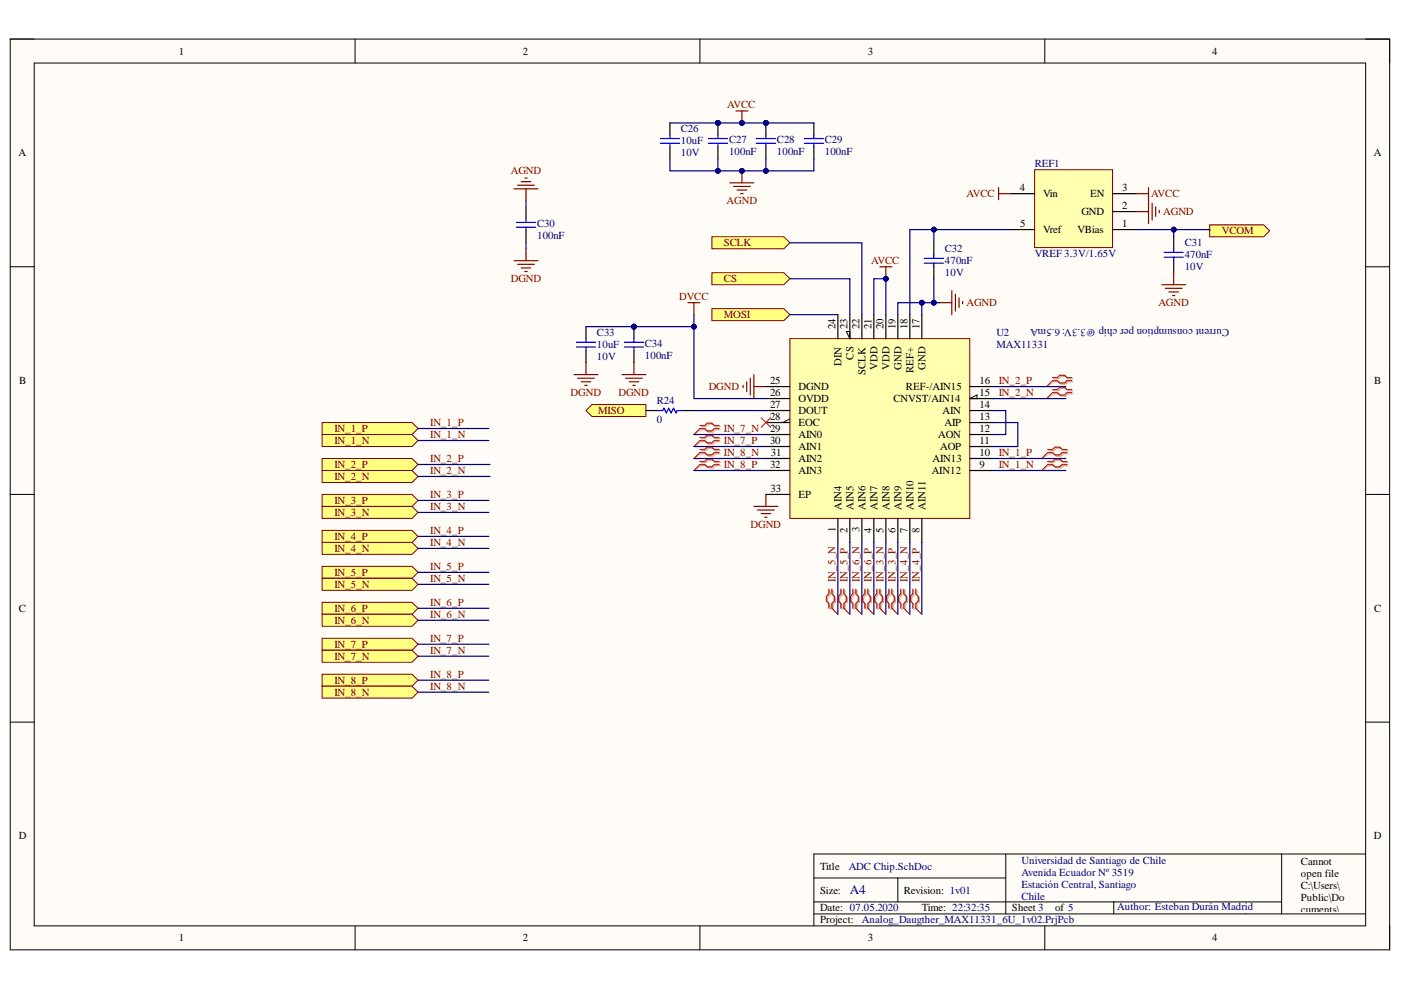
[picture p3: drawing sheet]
<svg xmlns="http://www.w3.org/2000/svg" width="297mm" height="210mm" viewBox="0 0 297 210" stroke-linecap="round" stroke-linejoin="round" font-family="sans-serif">
<defs><g id="words">
<text font-size="2.8" fill="#000080" x="180.2" y="189.6">A4</text>
<g font-size="2.3">
<text x="37.9" y="11.6">1</text>
<text x="110.8" y="11.6">2</text>
<text x="184" y="11.6">3</text>
<text x="257" y="11.6">4</text>
<text x="3.9" y="33.1">A</text>
<text x="291.3" y="33.1">A</text>
<text x="216.2" y="40.5">4</text>
<text x="221.2" y="41.8">Vin</text>
<text x="231.1" y="41.8">EN</text>
<text x="237.9" y="40.5">3</text>
<text x="229.3" y="45.6">GND</text>
<text x="237.9" y="44.3">2</text>
<text x="216.3" y="48.1">5</text>
<text x="221.2" y="49.5">Vref</text>
<text x="228.4" y="49.5">VBias</text>
<text x="237.9" y="48.1">1</text>
<text x="177.2" y="69.7" transform="rotate(-90 177.2 69.7)">24</text>
<text x="179.7" y="69.7" transform="rotate(-90 179.7 69.7)">23</text>
<text x="182.2" y="69.7" transform="rotate(-90 182.2 69.7)">22</text>
<text x="184.8" y="69.7" transform="rotate(-90 184.8 69.7)">21</text>
<text x="187.3" y="69.7" transform="rotate(-90 187.3 69.7)">20</text>
<text x="189.8" y="69.7" transform="rotate(-90 189.8 69.7)">19</text>
<text x="192.4" y="69.7" transform="rotate(-90 192.4 69.7)">18</text>
<text x="194.9" y="69.7" transform="rotate(-90 194.9 69.7)">17</text>
<text x="178.4" y="77.6" transform="rotate(-90 178.4 77.6)">DIN</text>
<text x="181" y="76.3" transform="rotate(-90 181 76.3)">CS</text>
<text x="4.1" y="81.4">B</text>
<text x="163.3" y="81.4">25</text>
<text x="163.3" y="84">26</text>
<text x="169.3" y="82.7">DGND</text>
<text x="183.5" y="79.5" transform="rotate(-90 183.5 79.5)">SCLK</text>
<text x="186" y="78.5" transform="rotate(-90 186 78.5)">VDD</text>
<text x="188.6" y="78.5" transform="rotate(-90 188.6 78.5)">VDD</text>
<text x="191.1" y="78.5" transform="rotate(-90 191.1 78.5)">GND</text>
<text x="192" y="82.7">REF-/AIN15</text>
<text x="193.7" y="79" transform="rotate(-90 193.7 79)">REF+</text>
<text x="196.2" y="78.5" transform="rotate(-90 196.2 78.5)">GND</text>
<text x="207.7" y="84">15</text>
<text x="207.7" y="81.4">16</text>
<text x="291.4" y="81.4">B</text>
<text x="163.3" y="86.5">27</text>
<text x="163.3" y="89">28</text>
<text x="169.3" y="85.2">OVDD</text>
<text x="169.3" y="87.8">DOUT</text>
<text x="189.4" y="85.2">CNVST/AIN14</text>
<text x="199.8" y="87.8">AIN</text>
<text x="207.7" y="89">13</text>
<text x="207.7" y="86.5">14</text>
<text x="163.3" y="91.6">29</text>
<text x="163.3" y="94.2">30</text>
<text x="169.3" y="90.3">EOC</text>
<text x="169.3" y="92.9">AIN0</text>
<text x="169.3" y="95.4">AIN1</text>
<text x="198.9" y="92.9">AON</text>
<text x="199.3" y="95.4">AOP</text>
<text x="200.3" y="90.3">AIP</text>
<text x="207.7" y="94.2">11</text>
<text x="207.7" y="91.6">12</text>
<text x="163.3" y="99.3">32</text>
<text x="163.5" y="96.7">31</text>
<text x="169.3" y="98">AIN2</text>
<text x="169.3" y="100.5">AIN3</text>
<text x="197.5" y="100.5">AIN12</text>
<text x="197.7" y="98">AIN13</text>
<text x="207.7" y="99.3">9</text>
<text x="207.7" y="96.7">10</text>
<text x="163.4" y="104.3">33</text>
<text x="169.3" y="105.6">EP</text>
<text x="177.2" y="112.8" transform="rotate(-90 177.2 112.8)">1</text>
<text x="178.4" y="108.1" transform="rotate(-90 178.4 108.1)">AIN4</text>
<text x="179.7" y="113" transform="rotate(-90 179.7 113)">2</text>
<text x="181" y="108.1" transform="rotate(-90 181 108.1)">AIN5</text>
<text x="182.2" y="112.9" transform="rotate(-90 182.2 112.9)">3</text>
<text x="183.5" y="108.1" transform="rotate(-90 183.5 108.1)">AIN6</text>
<text x="184.8" y="113" transform="rotate(-90 184.8 113)">4</text>
<text x="186" y="108.1" transform="rotate(-90 186 108.1)">AIN7</text>
<text x="187.3" y="112.9" transform="rotate(-90 187.3 112.9)">5</text>
<text x="188.6" y="108.1" transform="rotate(-90 188.6 108.1)">AIN8</text>
<text x="189.8" y="113" transform="rotate(-90 189.8 113)">6</text>
<text x="191.1" y="108.1" transform="rotate(-90 191.1 108.1)">AIN9</text>
<text x="192.4" y="113" transform="rotate(-90 192.4 113)">7</text>
<text x="193.7" y="108.1" transform="rotate(-90 193.7 108.1)">AIN10</text>
<text x="194.9" y="112.9" transform="rotate(-90 194.9 112.9)">8</text>
<text x="196.2" y="108.1" transform="rotate(-90 196.2 108.1)">AIN11</text>
<text x="4" y="129.7">C</text>
<text x="291.4" y="129.7">C</text>
<text x="4" y="178">D</text>
<text x="291.3" y="178">D</text>
<text x="173.9" y="184.4">Title</text>
<text x="275.8" y="183.4">Cannot</text>
<text x="275.8" y="185.9">open file</text>
<text x="173.9" y="189.4">Size:</text>
<text x="191.6" y="189.4">Revision: 1v01</text>
<text x="275.8" y="188.4">C:\Users\</text>
<text x="275.8" y="191">Public\Do</text>
<text x="173.9" y="193.3">Date: 07.05.2020</text>
<text x="173.9" y="195.8">Project:</text>
<text x="195.4" y="193.3">Time: 22:32:35</text>
<text x="214.6" y="193.3">Sheet 3</text>
<text x="223.7" y="193.3">of 5</text>
<text x="275.8" y="193.5">cuments\</text>
<text x="275.8" y="196">Altium\A</text>
<text x="37.9" y="199.6">1</text>
<text x="110.8" y="199.6">2</text>
<text x="184" y="199.6">3</text>
<text x="257" y="199.6">4</text>
<text x="275.8" y="201.1">m</text>
</g>
<g font-size="2.3" fill="#800000">
<text x="154.1" y="23">AVCC</text>
<text x="108.3" y="37">AGND</text>
<text x="204.9" y="41.8">AVCC</text>
<text x="244.1" y="41.8">AVCC</text>
<text x="154.1" y="43.3">AGND</text>
<text x="246.6" y="45.6">AGND</text>
<text x="153.5" y="52.3">SCLK</text>
<text x="259.1" y="49.7">VCOM</text>
<text x="108.3" y="59.9">DGND</text>
<text x="153.5" y="59.9">CS</text>
<text x="184.7" y="56.1">AVCC</text>
<text x="144" y="63.7">DVCC</text>
<text x="204.9" y="64.9">AGND</text>
<text x="245.6" y="64.9">AGND</text>
<text x="153.5" y="67.5">MOSI</text>
<text x="121" y="84">DGND</text>
<text x="131.1" y="84">DGND</text>
<text x="150.3" y="82.7">DGND</text>
<text x="211.8" y="81.4">IN_2_P</text>
<text x="211.8" y="84">IN_2_N</text>
<text x="126.8" y="87.8">MISO</text>
<text x="70.9" y="91.6">IN_1_P</text>
<text x="70.9" y="94.2">IN_1_N</text>
<text x="91.2" y="90.3">IN_1_P</text>
<text x="91.2" y="92.9">IN_1_N</text>
<text x="153.5" y="94.2">IN_7_P</text>
<text x="153.5" y="91.6">IN_7_N</text>
<text x="70.9" y="99.3">IN_2_P</text>
<text x="70.9" y="101.8">IN_2_N</text>
<text x="91.2" y="98">IN_2_P</text>
<text x="91.2" y="100.5">IN_2_N</text>
<text x="153.5" y="99.3">IN_8_P</text>
<text x="153.5" y="96.7">IN_8_N</text>
<text x="211.8" y="96.7">IN_1_P</text>
<text x="211.8" y="99.3">IN_1_N</text>
<text x="70.9" y="106.9">IN_3_P</text>
<text x="91.2" y="105.6">IN_3_P</text>
<text x="70.9" y="109.4">IN_3_N</text>
<text x="91.2" y="108.1">IN_3_N</text>
<text x="91.2" y="113.2">IN_4_P</text>
<text x="159.1" y="111.9">DGND</text>
<text x="70.9" y="114.5">IN_4_P</text>
<text x="70.9" y="117">IN_4_N</text>
<text x="91.2" y="115.7">IN_4_N</text>
<text x="70.9" y="122.1">IN_5_P</text>
<text x="70.9" y="124.6">IN_5_N</text>
<text x="91.2" y="120.8">IN_5_P</text>
<text x="91.2" y="123.3">IN_5_N</text>
<text x="177.2" y="123.3" transform="rotate(-90 177.2 123.3)">IN_5_N</text>
<text x="179.7" y="123.3" transform="rotate(-90 179.7 123.3)">IN_5_P</text>
<text x="182.2" y="123.3" transform="rotate(-90 182.2 123.3)">IN_6_N</text>
<text x="184.8" y="123.3" transform="rotate(-90 184.8 123.3)">IN_6_P</text>
<text x="187.3" y="123.3" transform="rotate(-90 187.3 123.3)">IN_3_N</text>
<text x="189.8" y="123.3" transform="rotate(-90 189.8 123.3)">IN_3_P</text>
<text x="192.4" y="123.3" transform="rotate(-90 192.4 123.3)">IN_4_N</text>
<text x="194.9" y="123.3" transform="rotate(-90 194.9 123.3)">IN_4_P</text>
<text x="70.9" y="129.7">IN_6_P</text>
<text x="91.2" y="128.4">IN_6_P</text>
<text x="91.2" y="131">IN_6_N</text>
<text x="70.9" y="132.2">IN_6_N</text>
<text x="70.9" y="137.4">IN_7_P</text>
<text x="91.2" y="136.1">IN_7_P</text>
<text x="70.9" y="139.9">IN_7_N</text>
<text x="91.2" y="138.6">IN_7_N</text>
<text x="91.2" y="143.7">IN_8_P</text>
<text x="70.9" y="145">IN_8_P</text>
<text x="70.9" y="147.5">IN_8_N</text>
<text x="91.2" y="146.3">IN_8_N</text>
</g>
<g font-size="2.3" fill="#000080">
<text x="144.3" y="28.1">C26</text>
<text x="144.3" y="33.1">10V</text>
<text x="144.3" y="30.6">10uF</text>
<text x="154.6" y="30.4">C27</text>
<text x="154.6" y="32.9">100nF</text>
<text x="164.7" y="30.4">C28</text>
<text x="164.7" y="32.9">100nF</text>
<text x="174.9" y="30.4">C29</text>
<text x="174.9" y="32.9">100nF</text>
<text x="219.4" y="35.4">REF1</text>
<text x="113.9" y="48.1">C30</text>
<text x="113.9" y="50.7">100nF</text>
<text x="200.3" y="53.5">C32</text>
<text x="251.2" y="52.3">C31</text>
<text x="200.3" y="58.6">10V</text>
<text x="200.3" y="56.1">470nF</text>
<text x="219.4" y="54.5">VREF 3.3V/1.65V</text>
<text x="251.2" y="57.3">10V</text>
<text x="251.2" y="54.8">470nF</text>
<text x="126.6" y="71.3">C33</text>
<text x="211.3" y="71.3">U2</text>
<text x="260.6" y="69.7" transform="rotate(-180 260.6 69.7)">Current consumption per chip @3.3V:6.5mA</text>
<text x="126.6" y="76.3">10V</text>
<text x="126.6" y="73.8">10uF</text>
<text x="136.7" y="73.6">C34</text>
<text x="136.7" y="76.1">100nF</text>
<text x="211.3" y="73.8">MAX11331</text>
<text x="139.3" y="85.7">R24</text>
<text x="139.3" y="89.8">0</text>
<text x="180" y="184.4">ADC Chip.SchDoc</text>
<text x="216.6" y="185.6">Avenida Ecuador Nº 3519</text>
<text x="216.6" y="183.1">Universidad de Santiago de Chile</text>
<text x="216.6" y="188.2">Estación Central, Santiago</text>
<text x="216.6" y="190.7">Chile</text>
<text x="182.7" y="195.8">Analog_Daugther_MAX11331_6U_1v02.PrjPcb</text>
<text x="236.9" y="193">Author: Esteban Durán Madrid</text>
</g>
</g></defs>
<path d="M2.2 8.3h292.4v193.1h-292.4z" fill-rule="evenodd" fill="#fffcf8"/>
<path d="M2.2 8.3h292.4v193.1h-292.4z" fill="none" stroke="#000" stroke-width=".21"/>
<path d="M7.3 13.4h282.2v182.9h-282.2z" fill-rule="evenodd" fill="#fffcf8"/>
<g fill="none" stroke="#000" stroke-width=".21">
<path d="M2.2 8.3h5.1M7.3 13.4h282.2v182.9h-282.2zM75.3 8.3v5.1M148.4 8.3v5.1M221.5 8.3v5.1M289.5 8.3h5.1v5.1M2.2 56.6h5.1M289.5 56.6h5.1M2.2 104.8h5.1M289.5 104.8h5.1M2.2 153.1h5.1M289.5 153.1h5.1"/>
<path d="M75.3 196.3v5.1M148.4 196.3v5.1M172.6 186.2h40.6M172.6 193.8h116.9M172.6 191.2h99.1M190.4 186.2v5M213.2 181.1v12.7M221.5 196.3v5.1M236.1 191.2v2.6M271.7 181.1v12.7M289.5 181.1h-116.9v15.2M294.6 196.3v5.1"/>
</g>
<path d="M125.5 85.8h11.5v2.5h-11.5l-1.3-1.3z" fill-rule="evenodd" fill="#ffff80"/>
<path d="M125.5 85.8h11.5v2.5h-11.5l-1.3-1.3z" fill="none" stroke="#800000" stroke-width=".21"/>
<path d="M145.9 64.2h2.5M147.1 64.2v2.5" fill="none" stroke="#800000" stroke-width=".25"/>
<path d="M167.5 71.8h38.1v38.1h-38.1z" fill-rule="evenodd" fill="#ffffb0"/>
<path d="M167.5 71.8h38.1v38.1h-38.1z" fill="none" stroke="#800000" stroke-width=".21"/>
<g fill="none" stroke="#000" stroke-width=".25">
<path d="M177.6 66.7v5.1M180.2 66.7v5.1M182.7 66.7v5.1M185.3 66.7v5.1M187.8 66.7v5.1M190.4 66.7v5.1M192.9 66.7v5.1M195.4 66.7v5.1M162.4 82h5.1M162.4 84.5h5.1M162.4 87h5.1M162.4 89.6h5.1"/>
<path d="M162.4 92.1h5.1M162.4 94.7h5.1M162.4 97.2h5.1M162.4 99.8h5.1M205.6 82h5.1M205.6 84.5h5.1M205.6 87h5.1M205.6 89.6h5.1M205.6 92.1h5.1M205.6 94.7h5.1M205.6 97.2h5.1M205.6 99.8h5.1"/>
<path d="M162.4 104.8h5.1M177.6 109.9v5.1M180.2 109.9v5.1M182.7 109.9v5.1M185.3 109.9v5.1M187.8 109.9v5.1M190.4 109.9v5.1M192.9 109.9v5.1M195.4 109.9v5.1"/>
</g>
<path d="M179.4 70.3h.8v1.5zM167.5 88.8l-1.6 .8M205.6 84.5l1.5-.7v.7z" fill="none" stroke="#000" stroke-width=".21"/>
<g fill="none" stroke="#800000" stroke-width=".25">
<path d="M156 23.5h2.6M157.3 23.5v2.6M121.7 79.4h5.1M124.2 76.9v2.5M131.9 79.4h5.1M134.4 76.9v2.5M159.8 79.4v5.1M199.3 64.2h2.5M201.8 61.6v5.1M202.6 62.4v3.6M203.3 63.2v2M204.1 63.9v.5"/>
<path d="M122.5 80.2h3.5M123.2 81h2.1M124 81.7h.5M132.6 80.2h3.6M133.4 81h2M134.2 81.7h.5M157.6 81.7v.5M158.3 81v2M159.1 80.2v3.5M159.8 82h2.6"/>
</g>
<circle cx="157.3" cy="26.1" r=".51" fill="#000080"/>
<circle cx="157.3" cy="26.1" r=".51" fill="none" stroke="#000080" stroke-width=".21"/>
<path d="M68.3 89.6h19.1l1.2 1.3-1.2 1.2h-19.1z" fill-rule="evenodd" fill="#ffff80"/>
<path d="M68.3 89.6h19.1l1.2 1.3-1.2 1.2h-19.1z" fill="none" stroke="#800000" stroke-width=".21"/>
<g fill="none" stroke="#d0a19e" stroke-width=".25">
<path d="M148.7 95.6h1l.5-.5h1l.5 .5h1M148.7 96.2h1l.5 .5h1l.5-.5h1M148.7 98.1h1l.5-.5h1l.5 .5h1M148.7 98.7h1l.5 .5h1l.5-.5h1M148.7 90.5h1l.5-.5h1l.5 .5h1M148.7 91.1h1l.5 .5h1l.5-.5h1M148.7 93h1l.5-.5h1l.5 .5h1M148.7 93.7h1l.5 .5h1l.5-.5h1M222.4 95.6h1l.5-.5h1l.6 .5h1M222.4 96.2h1l.5 .5h1l.6-.5h1M222.4 98.1h1l.5-.5h1l.6 .5h1M222.4 98.7h1l.5 .5h1l.6-.5h1"/>
<path d="M176 125.2v1l-.5 .5v1l.5 .5v1M176.6 125.2v1l.5 .5v1l-.5 .5v1M178.5 125.2v1l-.5 .5v1l.5 .5v1M179.2 125.2v1l.5 .5v1l-.5 .5v1M181.1 125.2v1l-.5 .5v1l.5 .5v1M181.7 125.2v1l.5 .5v1l-.5 .5v1M183.6 125.2v1l-.5 .5v1l.5 .5v1M184.3 125.2v1l.5 .5v1l-.5 .5v1M186.2 125.2v1l-.5 .5v1l.5 .5v1M186.8 125.2v1l.5 .5v1l-.5 .5v1M188.7 125.2v1l-.5 .5v1l.5 .5v1M189.3 125.2v1l.5 .5v1l-.5 .5v1"/>
<path d="M191.2 125.2v1l-.5 .5v1l.5 .5v1M191.9 125.2v1l.5 .5v1l-.5 .5v1M193.8 125.2v1l-.5 .5v1l.5 .5v1M194.4 125.2v1l.5 .5v1l-.5 .5v1"/>
</g>
<g fill="none" stroke="#d0a19e" stroke-width=".21">
<path d="M148.7 96.2l-1.6 1M148.7 98.7l-1.6 1.1M148.7 91.1l-1.6 1M148.7 93.7l-1.6 1M222.4 96.2l-1.5 1M222.4 98.7l-1.5 1.1M176.6 129.2l1 1M179.2 129.2l1 1M181.7 129.2l1 1M184.3 129.2l1 1M186.8 129.2l1 1M189.3 129.2l1.1 1"/>
<path d="M191.9 129.2l1 1M194.4 129.2l1 1"/>
</g>
<g fill="none" stroke="#f00" stroke-width=".25">
<path d="M148.4 95.3h1l.5-.5h1l.5 .5h1.1M148.4 95.9h1l.5 .5h1l.5-.5h1.1M148.4 97.8h1l.5-.5h1l.5 .5h1.1M148.4 98.5h1l.5 .5h1l.5-.5h1.1M148.4 90.2h1l.5-.5h1l.5 .5h1.1M148.4 90.9h1l.5 .5h1l.5-.5h1.1M148.4 92.8h1l.5-.5h1l.5 .5h1.1M148.4 93.4h1l.5 .5h1l.5-.5h1.1M222.1 95.3h1.1l.5-.5h1l.5 .5h1M222.1 95.9h1.1l.5 .6h1l.5-.6h1M222.1 97.8h1.1l.5-.5h1l.5 .5h1M222.1 98.5h1.1l.5 .5h1l.5-.5h1"/>
<path d="M175.7 124.9v1l-.5 .5v1.1l.5 .5v1M176.4 124.9v1l.5 .5v1.1l-.5 .5v1M178.3 124.9v1l-.5 .5v1.1l.5 .5v1M178.9 124.9v1l.5 .5v1.1l-.5 .5v1M180.8 124.9v1l-.5 .5v1.1l.5 .5v1M181.5 124.9v1l.5 .5v1.1l-.5 .5v1M183.4 124.9v1l-.5 .5v1.1l.5 .5v1M184 124.9v1l.5 .5v1.1l-.5 .5v1M185.9 124.9v1l-.5 .5v1.1l.5 .5v1M186.5 124.9v1l.6 .5v1.1l-.6 .5v1M188.5 124.9v1l-.6 .5v1.1l.6 .5v1M189.1 124.9v1l.5 .5v1.1l-.5 .5v1"/>
<path d="M191 124.9v1l-.5 .5v1.1l.5 .5v1M191.6 124.9v1l.5 .5v1.1l-.5 .5v1M193.5 124.9v1l-.5 .5v1.1l.5 .5v1M194.2 124.9v1l.5 .5v1.1l-.5 .5v1"/>
</g>
<g fill="none" stroke="#f00" stroke-width=".21">
<path d="M148.4 95.9l-1.3 1.3M148.4 98.5l-1.3 1.3M148.4 90.9l-1.3 1.2M148.4 93.4l-1.3 1.3M161.4 88.6l2 2M163.4 88.6l-2 2M222.1 95.9l-1.2 1.3M222.1 98.5l-1.2 1.3M176.4 129l1.2 1.2M178.9 129l1.3 1.2M181.5 129l1.2 1.2M184 129l1.3 1.2"/>
<path d="M186.5 129l1.3 1.2M189.1 129l1.3 1.2M191.6 129l1.3 1.2M194.2 129l1.2 1.2"/>
</g>
<path d="M159.8 107.4h5.1M160.6 108.1h3.6M161.4 108.9h2M162.1 109.7h.5M162.4 104.8v2.6" fill="none" stroke="#800000" stroke-width=".25"/>
<path d="M142 26.1v2.5M142 31.1v2.6M198 51.5v2.5M198 56.6v2.5M124.2 69.3v2.5M124.2 74.3v2.6M137 87h2.5M144.6 87h2.5" fill="none" stroke="#000" stroke-width=".25"/>
<g fill="none" stroke="#00f" stroke-width=".25">
<path d="M140 30.4h4.1M140 29.4h4.1M142 28.6v.8M142 30.4v.7M196 55.8h4M196 54.8h4M198 54v.8M198 55.8v.8M122.2 73.6h4.1M122.2 72.6h4.1M124.2 71.8v.8M124.2 73.6v.7"/>
<path d="M139.5 87h1l.3-.5 .5 1.1 .5-1.1 .5 1.1 .5-1.1 .5 1.1 .3-.6h1"/>
</g>
<path d="M68.3 92.1h19.1l1.2 1.3-1.2 1.3h-19.1z" fill-rule="evenodd" fill="#ffff80"/>
<path d="M68.3 92.1h19.1l1.2 1.3-1.2 1.3h-19.1z" fill="none" stroke="#800000" stroke-width=".21"/>
<path d="M68.3 104.8h19.1l1.2 1.3-1.2 1.3h-19.1z" fill-rule="evenodd" fill="#ffff80"/>
<path d="M68.3 104.8h19.1l1.2 1.3-1.2 1.3h-19.1z" fill="none" stroke="#800000" stroke-width=".21"/>
<path d="M68.3 107.4h19.1l1.2 1.2-1.2 1.3h-19.1z" fill-rule="evenodd" fill="#ffff80"/>
<path d="M68.3 107.4h19.1l1.2 1.2-1.2 1.3h-19.1z" fill="none" stroke="#800000" stroke-width=".21"/>
<path d="M68.3 112.5h19.1l1.2 1.2-1.2 1.3h-19.1z" fill-rule="evenodd" fill="#ffff80"/>
<path d="M68.3 112.5h19.1l1.2 1.2-1.2 1.3h-19.1z" fill="none" stroke="#800000" stroke-width=".21"/>
<path d="M68.3 115h19.1l1.2 1.3-1.2 1.2h-19.1z" fill-rule="evenodd" fill="#ffff80"/>
<path d="M68.3 115h19.1l1.2 1.3-1.2 1.2h-19.1z" fill="none" stroke="#800000" stroke-width=".21"/>
<path d="M68.3 120.1h19.1l1.2 1.3-1.2 1.2h-19.1z" fill-rule="evenodd" fill="#ffff80"/>
<path d="M68.3 120.1h19.1l1.2 1.3-1.2 1.2h-19.1z" fill="none" stroke="#800000" stroke-width=".21"/>
<path d="M68.3 122.6h19.1l1.2 1.3-1.2 1.3h-19.1z" fill-rule="evenodd" fill="#ffff80"/>
<path d="M68.3 122.6h19.1l1.2 1.3-1.2 1.3h-19.1z" fill="none" stroke="#800000" stroke-width=".21"/>
<path d="M68.3 127.7h19.1l1.2 1.3-1.2 1.2h-19.1z" fill-rule="evenodd" fill="#ffff80"/>
<path d="M68.3 127.7h19.1l1.2 1.3-1.2 1.2h-19.1z" fill="none" stroke="#800000" stroke-width=".21"/>
<path d="M68.3 130.2h19.1l1.2 1.3-1.2 1.3h-19.1z" fill-rule="evenodd" fill="#ffff80"/>
<path d="M68.3 130.2h19.1l1.2 1.3-1.2 1.3h-19.1z" fill="none" stroke="#800000" stroke-width=".21"/>
<path d="M68.3 135.3h19.1l1.2 1.3-1.2 1.3h-19.1z" fill-rule="evenodd" fill="#ffff80"/>
<path d="M68.3 135.3h19.1l1.2 1.3-1.2 1.3h-19.1z" fill="none" stroke="#800000" stroke-width=".21"/>
<path d="M68.3 137.9h19.1l1.2 1.2-1.2 1.3h-19.1z" fill-rule="evenodd" fill="#ffff80"/>
<path d="M68.3 137.9h19.1l1.2 1.2-1.2 1.3h-19.1z" fill="none" stroke="#800000" stroke-width=".21"/>
<path d="M68.3 143h19.1l1.2 1.2-1.2 1.3h-19.1z" fill-rule="evenodd" fill="#ffff80"/>
<path d="M68.3 143h19.1l1.2 1.2-1.2 1.3h-19.1z" fill="none" stroke="#800000" stroke-width=".21"/>
<path d="M68.3 145.5h19.1l1.2 1.3-1.2 1.2h-19.1z" fill-rule="evenodd" fill="#ffff80"/>
<path d="M68.3 145.5h19.1l1.2 1.3-1.2 1.2h-19.1z" fill="none" stroke="#800000" stroke-width=".21"/>
<path d="M150.9 50.2h15.3l1.3 1.3-1.3 1.2h-15.3z" fill-rule="evenodd" fill="#ffff80"/>
<path d="M150.9 50.2h15.3l1.3 1.3-1.3 1.2h-15.3z" fill="none" stroke="#800000" stroke-width=".21"/>
<path d="M150.9 65.4h15.3l1.3 1.3-1.3 1.3h-15.3z" fill-rule="evenodd" fill="#ffff80"/>
<path d="M150.9 65.4h15.3l1.3 1.3-1.3 1.3h-15.3z" fill="none" stroke="#800000" stroke-width=".21"/>
<path d="M150.9 57.8h15.3l1.3 1.3-1.3 1.3h-15.3z" fill-rule="evenodd" fill="#ffff80"/>
<path d="M150.9 57.8h15.3l1.3 1.3-1.3 1.3h-15.3z" fill="none" stroke="#800000" stroke-width=".21"/>
<path d="M223.4 80.3h1l.5-.5h1.1l.5 .5h1M223.4 81h1l.5 .5h1.1l.5-.5h1M223.4 82.9h1l.5-.6h1.1l.5 .6h1M223.4 83.5h1l.5 .5h1.1l.5-.5h1" fill="none" stroke="#d0a19e" stroke-width=".25"/>
<path d="M223.4 81l-1.5 1M223.4 83.5l-1.5 1" fill="none" stroke="#d0a19e" stroke-width=".21"/>
<path d="M223.2 80.1h1l.5-.5h1l.5 .5h1M223.2 80.7h1l.5 .5h1l.5-.5h1M223.2 82.6h1l.5-.5h1l.5 .5h1M223.2 83.2h1l.5 .6h1l.5-.6h1" fill="none" stroke="#f00" stroke-width=".25"/>
<path d="M223.2 80.7l-1.3 1.3M223.2 83.2l-1.3 1.3" fill="none" stroke="#f00" stroke-width=".21"/>
<path d="M68.3 97.2h19.1l1.2 1.3-1.2 1.3h-19.1z" fill-rule="evenodd" fill="#ffff80"/>
<path d="M68.3 97.2h19.1l1.2 1.3-1.2 1.3h-19.1z" fill="none" stroke="#800000" stroke-width=".21"/>
<path d="M68.3 99.8h19.1l1.2 1.2-1.2 1.3h-19.1z" fill-rule="evenodd" fill="#ffff80"/>
<path d="M68.3 99.8h19.1l1.2 1.2-1.2 1.3h-19.1z" fill="none" stroke="#800000" stroke-width=".21"/>
<path d="M219.4 36h16.5v16.5h-16.5z" fill-rule="evenodd" fill="#ffffb0"/>
<path d="M219.4 36h16.5v16.5h-16.5z" fill="none" stroke="#800000" stroke-width=".21"/>
<path d="M214.3 48.7h5.1M214.3 41.1h5.1M235.9 48.7h5.1M235.9 44.9h5.1M235.9 41.1h5.1" fill="none" stroke="#000" stroke-width=".25"/>
<path d="M211.7 39.8v2.5M243.5 39.8v7.6M211.7 41.1h2.6M241 41.1h2.5M241 44.9h2.5M244.3 43.1v3.6M245 43.9v2M245.8 44.6v.5" fill="none" stroke="#800000" stroke-width=".25"/>
<circle cx="152.2" cy="26.1" r=".51" fill="#000080"/>
<circle cx="152.2" cy="26.1" r=".51" fill="none" stroke="#000080" stroke-width=".21"/>
<path d="M152.2 26.1v2.5" fill="none" stroke="#000" stroke-width=".25"/>
<circle cx="152.2" cy="26.1" r=".51" fill="#000080"/>
<circle cx="152.2" cy="26.1" r=".51" fill="none" stroke="#000080" stroke-width=".21"/>
<path d="M152.2 31.1v2.6" fill="none" stroke="#000" stroke-width=".25"/>
<path d="M150.2 30.4h4M150.2 29.4h4M152.2 28.6v.8M152.2 30.4v.7" fill="none" stroke="#00f" stroke-width=".25"/>
<circle cx="162.4" cy="26.1" r=".51" fill="#000080"/>
<circle cx="162.4" cy="26.1" r=".51" fill="none" stroke="#000080" stroke-width=".21"/>
<path d="M162.4 26.1v2.5" fill="none" stroke="#000" stroke-width=".25"/>
<circle cx="162.4" cy="26.1" r=".51" fill="#000080"/>
<circle cx="162.4" cy="26.1" r=".51" fill="none" stroke="#000080" stroke-width=".21"/>
<path d="M162.4 31.1v2.6" fill="none" stroke="#000" stroke-width=".25"/>
<path d="M160.3 30.4h4.1M160.3 29.4h4.1M162.4 28.6v.8M162.4 30.4v.7" fill="none" stroke="#00f" stroke-width=".25"/>
<path d="M154.8 38.8h5M155.5 39.5h3.6M157.3 36.2v2.6M156.3 40.3h2M157 41.1h.6" fill="none" stroke="#800000" stroke-width=".25"/>
<circle cx="157.3" cy="36.2" r=".51" fill="#000080"/>
<circle cx="157.3" cy="36.2" r=".51" fill="none" stroke="#000080" stroke-width=".21"/>
<path d="M172.6 26.1v2.5M172.6 31.1v2.6" fill="none" stroke="#000" stroke-width=".25"/>
<path d="M170.5 30.4h4.1M170.5 29.4h4.1M172.6 28.6v.8M172.6 30.4v.7" fill="none" stroke="#00f" stroke-width=".25"/>
<path d="M186.5 56.6h2.6M187.8 56.6v2.5" fill="none" stroke="#800000" stroke-width=".25"/>
<circle cx="187.8" cy="59.1" r=".51" fill="#000080"/>
<circle cx="187.8" cy="59.1" r=".51" fill="none" stroke="#000080" stroke-width=".21"/>
<path d="M248.8 50.2v2.5M248.8 55.3v2.5" fill="none" stroke="#000" stroke-width=".25"/>
<path d="M246.8 54.5h4.1M246.8 53.5h4.1M248.8 52.7v.8M248.8 54.5v.8" fill="none" stroke="#00f" stroke-width=".25"/>
<path d="M198 48.7v2.8" fill="none" stroke="#000080" stroke-width=".25"/>
<circle cx="198" cy="48.7" r=".51" fill="#000080"/>
<circle cx="198" cy="48.7" r=".51" fill="none" stroke="#000080" stroke-width=".21"/>
<g fill="none" stroke="#000080" stroke-width=".25">
<path d="M147.1 66.7v2.6h-22.9M88.6 98.5h15.3M88.6 93.4h15M88.6 90.9h15M88.6 116.3h15M88.6 113.7h15M88.6 108.6h15M88.6 106.1h15M88.6 101h15.3M88.6 139.1h15M88.6 136.6h15M88.6 131.5h15"/>
<path d="M88.6 129h15M88.6 123.9h15M88.6 121.4h15M88.6 146.8h15M88.6 144.2h15"/>
</g>
<circle cx="134.4" cy="69.3" r=".51" fill="#000080"/>
<circle cx="134.4" cy="69.3" r=".51" fill="none" stroke="#000080" stroke-width=".21"/>
<circle cx="147.1" cy="69.3" r=".51" fill="#000080"/>
<circle cx="147.1" cy="69.3" r=".51" fill="none" stroke="#000080" stroke-width=".21"/>
<path d="M142 33.7v2.5h30.6v-2.5" fill="none" stroke="#000080" stroke-width=".25"/>
<circle cx="152.2" cy="36.2" r=".51" fill="#000080"/>
<circle cx="152.2" cy="36.2" r=".51" fill="none" stroke="#000080" stroke-width=".21"/>
<circle cx="157.3" cy="36.2" r=".51" fill="#000080"/>
<circle cx="157.3" cy="36.2" r=".51" fill="none" stroke="#000080" stroke-width=".21"/>
<circle cx="162.4" cy="36.2" r=".51" fill="#000080"/>
<circle cx="162.4" cy="36.2" r=".51" fill="none" stroke="#000080" stroke-width=".21"/>
<path d="M142 26.1h30.6" fill="none" stroke="#000080" stroke-width=".25"/>
<circle cx="152.2" cy="26.1" r=".51" fill="#000080"/>
<circle cx="152.2" cy="26.1" r=".51" fill="none" stroke="#000080" stroke-width=".21"/>
<circle cx="157.3" cy="26.1" r=".51" fill="#000080"/>
<circle cx="157.3" cy="26.1" r=".51" fill="none" stroke="#000080" stroke-width=".21"/>
<circle cx="162.4" cy="26.1" r=".51" fill="#000080"/>
<circle cx="162.4" cy="26.1" r=".51" fill="none" stroke="#000080" stroke-width=".21"/>
<path d="M147.1 69.3v15.2h15.3M147.1 99.8h15.3M147.1 97.2h15.3M147.1 94.7h15.3M147.1 92.1h15.3M147.1 87h15.3" fill="none" stroke="#000080" stroke-width=".25"/>
<circle cx="147.1" cy="69.3" r=".51" fill="#000080"/>
<circle cx="147.1" cy="69.3" r=".51" fill="none" stroke="#000080" stroke-width=".21"/>
<path d="M167.5 59.1h12.7v7.6M167.5 51.5h15.2v15.2M167.5 66.7h10.1M185.3 66.7v-7.6h2.5v7.6" fill="none" stroke="#000080" stroke-width=".25"/>
<circle cx="187.8" cy="59.1" r=".51" fill="#000080"/>
<circle cx="187.8" cy="59.1" r=".51" fill="none" stroke="#000080" stroke-width=".21"/>
<path d="M198 64.2h-7.6v2.5" fill="none" stroke="#000080" stroke-width=".25"/>
<circle cx="195.4" cy="64.2" r=".51" fill="#000080"/>
<circle cx="195.4" cy="64.2" r=".51" fill="none" stroke="#000080" stroke-width=".21"/>
<circle cx="198" cy="64.2" r=".51" fill="#000080"/>
<circle cx="198" cy="64.2" r=".51" fill="none" stroke="#000080" stroke-width=".21"/>
<path d="M214.3 48.7h-21.4v18" fill="none" stroke="#000080" stroke-width=".25"/>
<circle cx="198" cy="48.7" r=".51" fill="#000080"/>
<circle cx="198" cy="48.7" r=".51" fill="none" stroke="#000080" stroke-width=".21"/>
<path d="M198 59.1v5.1h1.3" fill="none" stroke="#000080" stroke-width=".25"/>
<circle cx="198" cy="64.2" r=".51" fill="#000080"/>
<circle cx="198" cy="64.2" r=".51" fill="none" stroke="#000080" stroke-width=".21"/>
<path d="M152.2 33.7v2.5M210.7 89.6h5.1v5.1h-5.1M210.7 87h2.5v5.1h-2.5M210.7 99.8h15.3M210.7 97.2h15.3M210.7 84.5h15.3M210.7 82h15.3" fill="none" stroke="#000080" stroke-width=".25"/>
<circle cx="152.2" cy="36.2" r=".51" fill="#000080"/>
<circle cx="152.2" cy="36.2" r=".51" fill="none" stroke="#000080" stroke-width=".21"/>
<path d="M162.4 33.7v2.5" fill="none" stroke="#000080" stroke-width=".25"/>
<circle cx="162.4" cy="36.2" r=".51" fill="#000080"/>
<circle cx="162.4" cy="36.2" r=".51" fill="none" stroke="#000080" stroke-width=".21"/>
<path d="M195.4 64.2v2.5M177.6 115v15.2M180.2 115v15.2M182.7 115v15.2M185.3 115v15.2M187.8 115v15.2M190.4 115v15.2M192.9 115v15.2M195.4 115v15.2" fill="none" stroke="#000080" stroke-width=".25"/>
<circle cx="195.4" cy="64.2" r=".51" fill="#000080"/>
<circle cx="195.4" cy="64.2" r=".51" fill="none" stroke="#000080" stroke-width=".21"/>
<path d="M256.5 47.7h11.4l1.3 1.2-1.3 1.3h-11.4z" fill-rule="evenodd" fill="#ffff80"/>
<path d="M256.5 47.7h11.4l1.3 1.2-1.3 1.3h-11.4z" fill="none" stroke="#800000" stroke-width=".21"/>
<path d="M241 48.7h15.5v.2" fill="none" stroke="#000080" stroke-width=".25"/>
<circle cx="248.8" cy="48.7" r=".51" fill="#000080"/>
<circle cx="248.8" cy="48.7" r=".51" fill="none" stroke="#000080" stroke-width=".21"/>
<path d="M248.8 48.7v1.5" fill="none" stroke="#000080" stroke-width=".25"/>
<circle cx="248.8" cy="48.7" r=".51" fill="#000080"/>
<circle cx="248.8" cy="48.7" r=".51" fill="none" stroke="#000080" stroke-width=".21"/>
<g fill="none" stroke="#800000" stroke-width=".25">
<path d="M109.7 39.3h3.6M110.5 38.5h2M111.3 37.8h.5M109 40h5.1M109 55.3h5.1M109.7 56h3.6M110.5 56.8h2M111.3 57.6h.5M111.5 40v2.6M111.5 52.7v2.6M248.8 57.8v2.6M246.3 60.4h5.1"/>
<path d="M247.1 61.1h3.5M247.8 61.9h2.1M248.6 62.7h.5"/>
</g>
<path d="M111.5 43.9v2.5M111.5 48.9v2.6" fill="none" stroke="#000" stroke-width=".25"/>
<path d="M109.5 48.2h4.1M109.5 47.2h4.1M111.5 46.4v.8M111.5 48.2v.7" fill="none" stroke="#00f" stroke-width=".25"/>
<path d="M111.5 42.6v1.3M111.5 51.5v1.2" fill="none" stroke="#000080" stroke-width=".25"/>
<circle cx="134.4" cy="69.3" r=".51" fill="#000080"/>
<circle cx="134.4" cy="69.3" r=".51" fill="none" stroke="#000080" stroke-width=".21"/>
<path d="M134.4 69.3v2.5" fill="none" stroke="#000" stroke-width=".25"/>
<circle cx="134.4" cy="69.3" r=".51" fill="#000080"/>
<circle cx="134.4" cy="69.3" r=".51" fill="none" stroke="#000080" stroke-width=".21"/>
<path d="M134.4 74.3v2.6" fill="none" stroke="#000" stroke-width=".25"/>
<path d="M132.4 73.6h4M132.4 72.6h4M134.4 71.8v.8M134.4 73.6v.7" fill="none" stroke="#00f" stroke-width=".25"/>
<use href="#words"/>
</svg>
